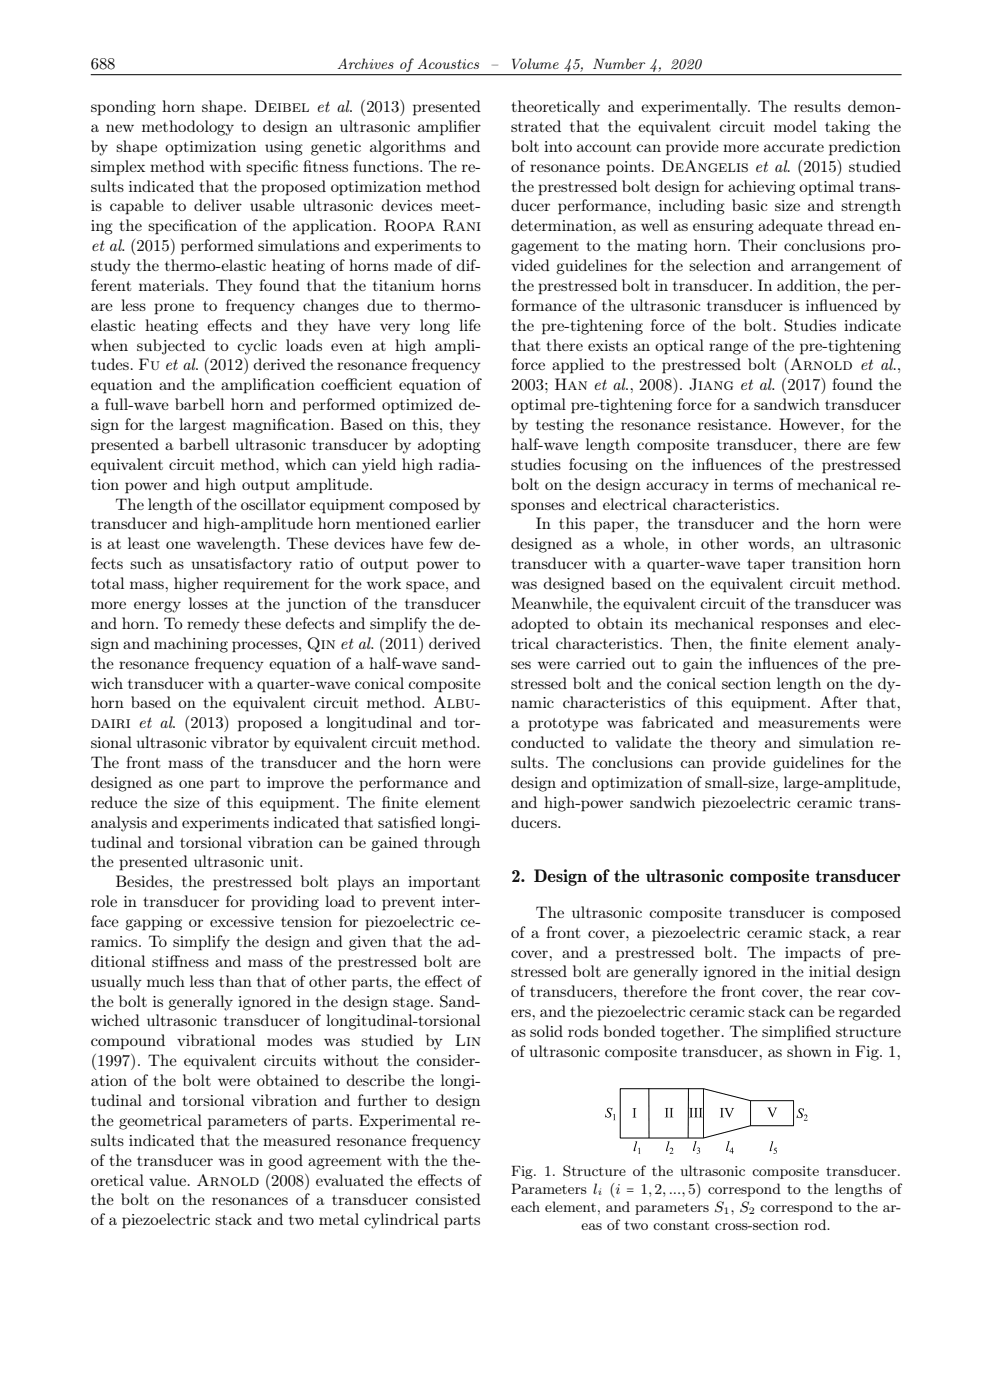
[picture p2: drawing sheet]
<svg xmlns="http://www.w3.org/2000/svg" width="210mm" height="297mm" viewBox="0 0 210 297" stroke-linecap="round" stroke-linejoin="round" font-family="sans-serif">
<defs><g id="words">
<text font-size="3.8" x="108.5" y="187.2">2. Design of the ultrasonic composite transducer</text>
<g font-size="3.5">
<text x="19.2" y="14.6">688</text>
<text x="19.2" y="23.8">sponding horn shape. Deibel et al. (2013) presented</text>
<text x="108.4" y="23.8">theoretically and experimentally. The results demon-</text>
<text x="19.2" y="28">a new methodology to design an ultrasonic amplif</text>
<text x="97.1" y="28">ier</text>
<text x="108.4" y="28">strated that the equivalent circuit model taking the</text>
<text x="19.2" y="32.2">by shape optimization using genetic algorithms and</text>
<text x="108.4" y="32.2">bolt into account can provide more accurate prediction</text>
<text x="19.2" y="36.4">simplex method with specif</text>
<text x="19.2" y="40.6">sults indicated that the proposed optimization method</text>
<text x="59.8" y="36.4">ic f</text>
<text x="64.3" y="36.4">itness functions. The re-</text>
<text x="108.4" y="40.6">the prestressed bolt design for achieving optimal trans-</text>
<text x="108.4" y="36.4">of resonance points. DeAngelis et al. (2015) studied</text>
<text x="19.2" y="44.8">is capable to deliver usable ultrasonic devices meet-</text>
<text x="108.4" y="44.8">ducer performance, including basic size and strength</text>
<text x="19.2" y="49.1">ing the specif</text>
<text x="19.2" y="53.3">et al. (2015) performed simulations and experiments to</text>
<text x="39" y="49.1">ication of the application. Roopa Rani</text>
<text x="108.4" y="49.1">determination, as well as ensuring adequate thread en-</text>
<text x="108.4" y="53.3">gagement to the mating horn. Their conclusions pro-</text>
<text x="19.2" y="57.5">study the thermo-elastic heating of horns made of dif-</text>
<text x="108.4" y="57.5">vided guidelines for the selection and arrangement of</text>
<text x="19.2" y="61.7">ferent materials. They found that the titanium horns</text>
<text x="19.2" y="65.9">are less prone to frequency changes due to thermo-</text>
<text x="108.4" y="61.7">the prestressed bolt in transducer. In addition, the per-</text>
<text x="108.4" y="65.9">formance of the ultrasonic transducer is inf</text>
<text x="173.8" y="65.9">luenced by</text>
<text x="19.2" y="70.1">elastic heating ef</text>
<text x="45.6" y="70.1">fects and they have very long life</text>
<text x="108.4" y="70.1">the pre-tightening force of the bolt. Studies indicate</text>
<text x="19.2" y="74.4">when subjected to cyclic loads even at high ampli-</text>
<text x="108.4" y="74.4">that there exists an optical range of the pre-tightening</text>
<text x="19.2" y="78.6">tudes. Fu et al. (2012) derived the resonance frequency</text>
<text x="19.2" y="82.8">equation and the amplif</text>
<text x="55.5" y="82.8">ication coef</text>
<text x="73.1" y="82.8">f</text>
<text x="73.1" y="82.8">icient equation of</text>
<text x="108.4" y="78.6">force applied to the prestressed bolt (Arnold et al.,</text>
<text x="108.4" y="82.8">2003; Han et al., 2008). Jiang et al. (2017) found the</text>
<text x="19.2" y="87">a full-wave barbell horn and performed optimized de-</text>
<text x="108.4" y="87">optimal pre-tightening force for a sandwich transducer</text>
<text x="19.2" y="91.2">sign for the largest magnif</text>
<text x="19.2" y="95.5">presented a barbell ultrasonic transducer by adopting</text>
<text x="58.7" y="91.2">ication. Based on this, they</text>
<text x="108.4" y="91.2">by testing the resonance resistance. However, for the</text>
<text x="108.4" y="95.5">half-wave length composite transducer, there are few</text>
<text x="19.2" y="99.7">equivalent circuit method, which can yield high radia-</text>
<text x="108.4" y="99.7">studies focusing on the inf</text>
<text x="149.7" y="99.7">luences of the prestressed</text>
<text x="19.2" y="103.9">tion power and high output amplitude.</text>
<text x="108.4" y="103.9">bolt on the design accuracy in terms of mechanical re-</text>
<text x="19.2" y="112.3">transducer and high-amplitude horn mentioned earlier</text>
<text x="24.5" y="108.1">The length of the oscillator equipment composed by</text>
<text x="108.4" y="108.1">sponses and electrical characteristics.</text>
<text x="113.7" y="112.3">In this paper, the transducer and the horn were</text>
<text x="19.2" y="116.5">is at least one wavelength. These devices have few de-</text>
<text x="108.4" y="116.5">designed as a whole, in other words, an ultrasonic</text>
<text x="19.2" y="120.8">fects such as unsatisfactory ratio of output power to</text>
<text x="19.2" y="125">total mass, higher requirement for the work space, and</text>
<text x="108.4" y="120.8">transducer with a quarter-wave taper transition horn</text>
<text x="108.4" y="125">was designed based on the equivalent circuit method.</text>
<text x="19.2" y="129.2">more energy losses at the junction of the transducer</text>
<text x="108.4" y="129.2">Meanwhile, the equivalent circuit of the transducer was</text>
<text x="19.2" y="133.4">and horn. To remedy these defects and simplify the de-</text>
<text x="19.2" y="137.6">sign and machining processes, Qin et al. (2011) derived</text>
<text x="108.4" y="133.4">adopted to obtain its mechanical responses and elec-</text>
<text x="108.4" y="137.6">trical characteristics. Then, the f</text>
<text x="159.1" y="137.6">inite element analy-</text>
<text x="19.2" y="141.8">the resonance frequency equation of a half-wave sand-</text>
<text x="108.4" y="141.8">ses were carried out to gain the inf</text>
<text x="161.6" y="141.8">luences of the pre-</text>
<text x="19.2" y="146.1">wich transducer with a quarter-wave conical composite</text>
<text x="108.4" y="146.1">stressed bolt and the conical section length on the dy-</text>
<text x="19.2" y="150.3">horn based on the equivalent circuit method. Albu-</text>
<text x="19.2" y="154.5">dairi et al. (2013) proposed a longitudinal and tor-</text>
<text x="108.4" y="150.3">namic characteristics of this equipment. After that,</text>
<text x="108.4" y="154.5">a prototype was fabricated and measurements were</text>
<text x="19.2" y="158.7">sional ultrasonic vibrator by equivalent circuit method.</text>
<text x="108.4" y="158.7">conducted to validate the theory and simulation re-</text>
<text x="19.2" y="162.9">The front mass of the transducer and the horn were</text>
<text x="19.2" y="167.2">designed as one part to improve the performance and</text>
<text x="108.4" y="162.9">sults. The conclusions can provide guidelines for the</text>
<text x="108.4" y="167.2">design and optimization of small-size, large-amplitude,</text>
<text x="19.2" y="171.4">reduce the size of this equipment. The f</text>
<text x="81" y="171.4">inite element</text>
<text x="108.4" y="171.4">and high-power sandwich piezoelectric ceramic trans-</text>
<text x="19.2" y="175.6">analysis and experiments indicated that satisf</text>
<text x="19.2" y="179.8">tudinal and torsional vibration can be gained through</text>
<text x="87.1" y="175.6">ied longi-</text>
<text x="108.4" y="175.6">ducers.</text>
<text x="19.2" y="184">the presented ultrasonic unit.</text>
<text x="24.5" y="188.2">Besides, the prestressed bolt plays an important</text>
<text x="19.2" y="192.5">role in transducer for providing load to prevent inter-</text>
<text x="19.2" y="196.7">face gapping or excessive tension for piezoelectric ce-</text>
<text x="113.7" y="194.7">The ultrasonic composite transducer is composed</text>
<text x="19.2" y="200.9">ramics. To simplify the design and given that the ad-</text>
<text x="108.4" y="198.9">of a front cover, a piezoelectric ceramic stack, a rear</text>
<text x="108.4" y="203.1">cover, and a prestressed bolt. The impacts of pre-</text>
<text x="19.2" y="205.1">ditional stif</text>
<text x="19.2" y="209.3">usually much less than that of other parts, the ef</text>
<text x="36" y="205.1">fness and mass of the prestressed bolt are</text>
<text x="91.7" y="209.3">fect of</text>
<text x="108.4" y="207.4">stressed bolt are generally ignored in the initial design</text>
<text x="19.2" y="213.5">the bolt is generally ignored in the design stage. Sand-</text>
<text x="108.4" y="211.6">of transducers, therefore the front cover, the rear cov-</text>
<text x="108.4" y="215.8">ers, and the piezoelectric ceramic stack can be regarded</text>
<text x="19.2" y="217.8">wiched ultrasonic transducer of longitudinal-torsional</text>
<text x="19.2" y="222">compound vibrational modes was studied by</text>
<text x="96.5" y="222">Lin</text>
<text x="108.4" y="220">as solid rods bonded together. The simplif</text>
<text x="170.9" y="220">ied structure</text>
<text x="19.2" y="226.2">(1997). The equivalent circuits without the consider-</text>
<text x="108.4" y="224.2">of ultrasonic composite transducer, as shown in Fig. 1,</text>
<text x="19.2" y="230.4">ation of the bolt were obtained to describe the longi-</text>
<text x="19.2" y="234.6">tudinal and torsional vibration and further to design</text>
<text x="19.2" y="238.8">the geometrical parameters of parts. Experimental re-</text>
<text x="19.2" y="243.1">sults indicated that the measured resonance frequency</text>
<text x="19.2" y="247.3">of the transducer was in good agreement with the the-</text>
<text x="19.2" y="251.5">oretical value. Arnold (2008) evaluated the ef</text>
<text x="90.2" y="251.5">fects of</text>
<text x="19.2" y="255.7">the bolt on the resonances of a transducer consisted</text>
<text x="19.2" y="259.9">of a piezoelectric stack and two metal cylindrical parts</text>
</g>
<g font-size="3.2">
<text x="71.5" y="14.6">Archives of Acoustics</text>
<text x="103.9" y="14.6">– Volume 45, Number 4, 2020</text>
<text x="108.4" y="249.4">Fig. 1. Structure of the ultrasonic composite transducer.</text>
<text x="108.4" y="253.2">Parameters l</text>
<text x="108.4" y="257.1">each element, and parameters S , S</text>
<text x="129.3" y="253.2">(i = 1,2,...,5) correspond to the lengths of</text>
<text x="161.3" y="257.1">correspond to the ar-</text>
<text x="123.4" y="261">eas of two constant cross-section rod.</text>
</g>
<g font-size="2.1">
<text x="126.8" y="253.6">i</text>
<text x="153.5" y="257.5">1</text>
<text x="158.9" y="257.5">2</text>
</g>
</g></defs>
<path d="M19.2 15.8h172M131.6 231h17.6v10.4h-17.6zM137.6 230.8l.1 10.6M146 230.9v10.5M149.2 231l10 2.5M159.2 233.5h9.1v5.3h-9.1zM159.2 238.8l-10 2.6" fill="none" stroke="#000" stroke-width=".21"/>
<g fill="#000">
<path d="M128.9 235.1l1-.1-.2 .7a.37 .37 0 0 0-.3-.6 .37 .37 0 0 0-.3 .6 .68 .68 0 0 1 .6 .8 .68 .68 0 0 1-.7 .6l-.5-.1-.2 .1 .2-.8a.45 .45 0 0 0 .2 .7 .45 .45 0 0 0 .6-.2 .45 .45 0 0 0-.2-.6l-.4-.6zM130 236.5l.4-.2v1.2l.1 .1h-.4l.1-.1v-.8v-.2zM134.2 235.1h.8l-.2 .1-.1 .2v1.4l.3 .3h-.8l.2-.2v-.2v-1.4zM141 235h.8l-.2 .2v.2v1.4l.2 .2h-.8l.2-.1 .1-.2v-1.4zM142 235h.8l-.2 .2v.2v1.4l.2 .2h-.8l.2-.1 .1-.2v-1.4zM146.2 235h.8l-.2 .2-.1 .2 .1 1.4 .2 .2h-.8l.2-.1 .1-.2v-1.4zM147.2 235h.8l-.2 .2v.2v1.4l.2 .2h-.8l.2-.1 .1-.2v-1.4zM148.2 235h.8l-.2 .2v.2v1.4l.2 .2h-.8l.2-.1 .1-.2v-1.4zM152.7 235h.8l-.2 .2v.2v1.4l.2 .2h-.8l.2-.1 .1-.2v-1.4zM153.6 235h.9l-.3 .3 .6 1.3 .5-1.3-.2-.3h.6l-.3 .4-.6 1.7-.9-1.8zM162.8 235h.8l-.2 .3 .5 1.3 .5-1.3-.2-.3h.7l-.3 .3-.7 1.7-.9-1.8zM169.5 235.3l1.1-.2-.2 .7a.37 .37 0 0 0-.4-.6 .37 .37 0 0 0-.2 .6 .68 .68 0 0 1 .5 .8 .68 .68 0 0 1-.7 .6l-.5-.1-.1 .1 .2-.7a.45 .45 0 0 0 .2 .6 .45 .45 0 0 0 .6-.2 .45 .45 0 0 0-.2-.6l-.4-.5z"/>
<path d="M170.6 236.5a.43 .43 0 0 1 .7 .2 .43 .43 0 0 1-.3 .6l-.3 .3 .6-.1-.1 .3h-.7a.91 .91 0 0 0 .4-1.2l-.4 .2zM134.7 242.2l.5-.1-.6 1.9 .3-.1-.4 .3-.1-.2 .5-1.7zM135.3 243.6l.4-.1v1.1l.1 .2h-.4l.1-.1v-.8v-.2zM141.5 242.2l.5-.1-.5 1.9 .3-.1-.4 .3-.1-.2 .4-1.7zM142.2 243.6a.43 .43 0 0 1 .6 .1 .43 .43 0 0 1-.3 .6l-.3 .3 .7-.1-.1 .3h-.8a.91 .91 0 0 0 .5-1.2l-.4 .2zM147.3 242.1h.5l-.6 1.9 .3-.1-.4 .3-.1-.2 .5-1.7zM147.9 243.5h.5l-.1 .5a.4 .4 0 0 1 .1 .6 .4 .4 0 0 1-.6 0 .31 .31 0 0 0 .5-.1 .31 .31 0 0 0-.3-.4h.1a.24 .24 0 0 0 .2-.3 .24 .24 0 0 0-.4-.2l-.1 .1zM154.3 242.1h.5l-.6 1.9 .3-.1-.4 .3-.1-.2 .5-1.7zM163.5 242.2l.5-.1-.5 1.9 .3-.1-.4 .3-.1-.2 .5-1.7zM164.4 243.5h.4l-.5 .3a.46 .46 0 0 1 .5 .6 .46 .46 0 0 1-.7 .2 .36 .36 0 0 0 .6-.1 .36 .36 0 0 0-.4-.5h-.2z"/>
<path d="M155.3 243.4l.1 .9h.2v.1h-.2v.3h-.1v-.3h-.6zM155.3 243.6l-.5 .7h.5z"/>
</g>
<use href="#words"/>
</svg>
